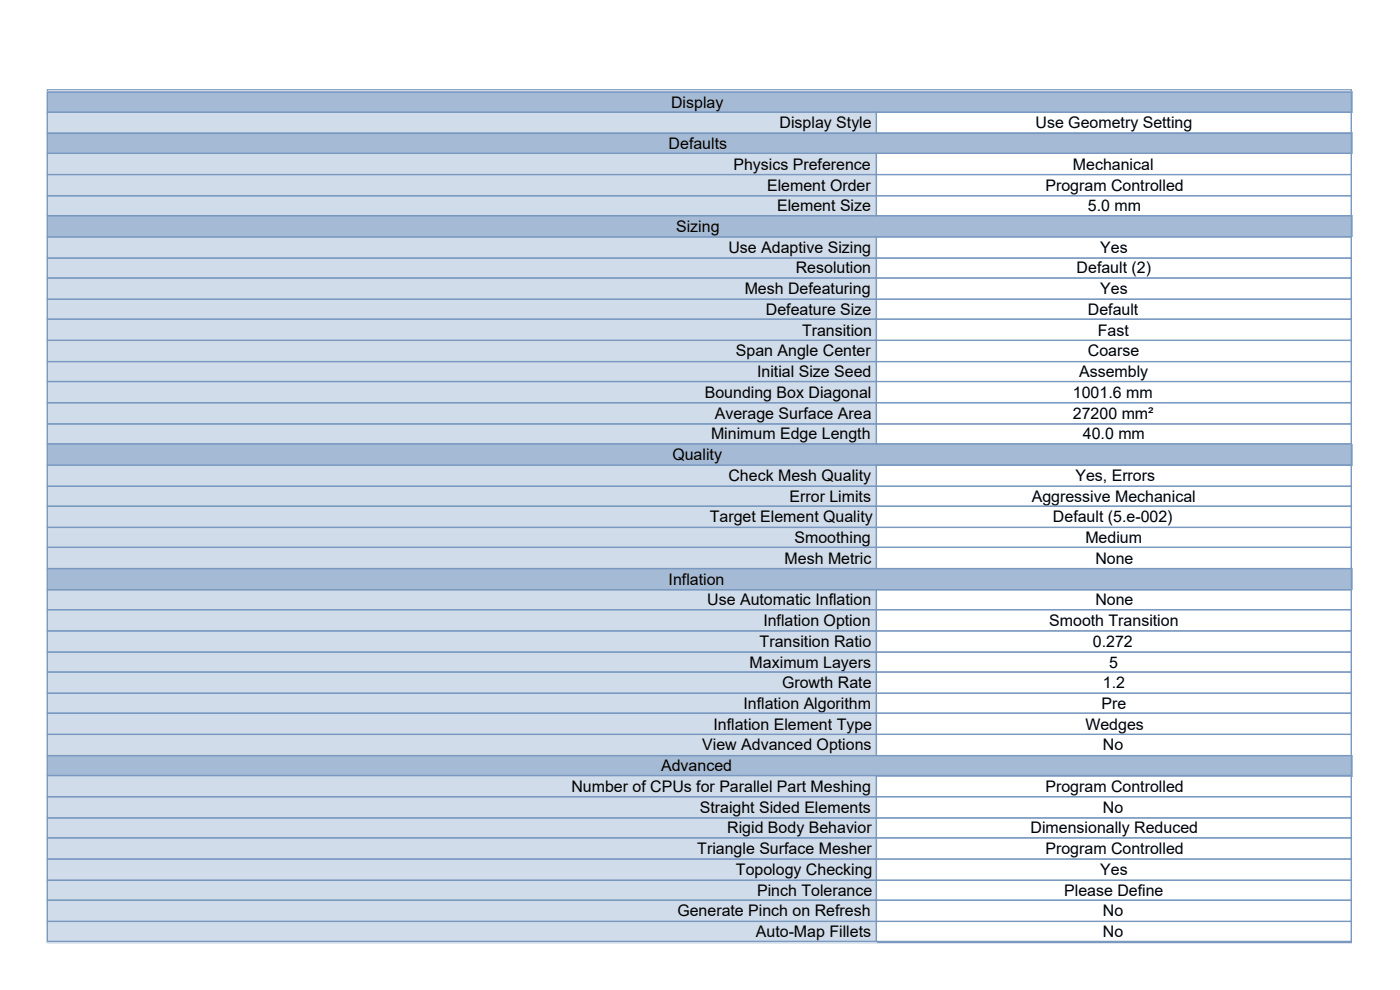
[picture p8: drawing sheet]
<svg xmlns="http://www.w3.org/2000/svg" width="396mm" height="280mm" viewBox="0 0 396 280" stroke-linecap="round" stroke-linejoin="round" font-family="sans-serif">
<defs><g id="words">
<g font-size="4.5">
<text x="189.9" y="30.4">Display</text>
<text x="220.6" y="36.3">Display Style</text>
<text x="293" y="36.3">Use Geometry Setting</text>
<text x="189.2" y="42.2">Defaults</text>
<text x="207.6" y="48">Physics Preference</text>
<text x="217.1" y="53.9">Element Order</text>
<text x="295.8" y="53.9">Program Controlled</text>
<text x="303.6" y="48">Mechanical</text>
<text x="219.9" y="59.8">Element Size</text>
<text x="307.8" y="59.8">5.0 mm</text>
<text x="191.3" y="65.6">Sizing</text>
<text x="206.1" y="71.5">Use Adaptive Sizing</text>
<text x="311.4" y="71.5">Yes</text>
<text x="225.2" y="77.4">Resolution</text>
<text x="304.7" y="77.4">Default (2)</text>
<text x="210.7" y="83.2">Mesh Defeaturing</text>
<text x="311.4" y="83.2">Yes</text>
<text x="216.7" y="89.1">Defeature Size</text>
<text x="307.8" y="89.1">Default</text>
<text x="227" y="95">Transition</text>
<text x="310.7" y="95">Fast</text>
<text x="208.3" y="100.8">Span Angle Center</text>
<text x="307.8" y="100.8">Coarse</text>
<text x="214.3" y="106.7">Initial Size Seed</text>
<text x="305.4" y="106.7">Assembly</text>
<text x="199.4" y="112.6">Bounding Box Diagonal</text>
<text x="303.6" y="112.6">1001.6 mm</text>
<text x="202.3" y="118.4">Average Surface Area</text>
<text x="303.6" y="118.4">27200 mm²</text>
<text x="201.2" y="124.3">Minimum Edge Length</text>
<text x="306.4" y="124.3">40.0 mm</text>
<text x="190.3" y="130.2">Quality</text>
<text x="206.1" y="136.1">Check Mesh Quality</text>
<text x="304.3" y="136.1">Yes, Errors</text>
<text x="223.4" y="141.9">Error Limits</text>
<text x="292" y="141.9">Aggressive Mechanical</text>
<text x="200.8" y="147.8">Target Element Quality</text>
<text x="298" y="147.8">Default (5.e-002)</text>
<text x="224.8" y="153.7">Smoothing</text>
<text x="307.1" y="153.7">Medium</text>
<text x="222" y="159.5">Mesh Metric</text>
<text x="310" y="159.5">None</text>
<text x="189.2" y="165.4">Inflation</text>
<text x="200.1" y="171.3">Use Automatic Inflation</text>
<text x="310" y="171.3">None</text>
<text x="216" y="177.1">Inflation Option</text>
<text x="296.9" y="177.1">Smooth Transition</text>
<text x="215" y="183">Transition Ratio</text>
<text x="309.3" y="183">0.272</text>
<text x="212.1" y="188.9">Maximum Layers</text>
<text x="313.8" y="188.9">5</text>
<text x="221.3" y="194.7">Growth Rate</text>
<text x="312.1" y="194.7">1.2</text>
<text x="210.4" y="200.6">Inflation Algorithm</text>
<text x="311.7" y="200.6">Pre</text>
<text x="201.9" y="206.5">Inflation Element Type</text>
<text x="307.1" y="206.5">Wedges</text>
<text x="198.7" y="212.3">View Advanced Options</text>
<text x="312.1" y="212.3">No</text>
<text x="187.1" y="218.2">Advanced</text>
<text x="161.7" y="224.1">Number of CPUs for Parallel Part Meshing</text>
<text x="295.8" y="224.1">Program Controlled</text>
<text x="198" y="229.9">Straight Sided Elements</text>
<text x="312.1" y="229.9">No</text>
<text x="205.8" y="235.8">Rigid Body Behavior</text>
<text x="291.6" y="235.8">Dimensionally Reduced</text>
<text x="197.3" y="241.7">Triangle Surface Mesher</text>
<text x="295.8" y="241.7">Program Controlled</text>
<text x="208.3" y="247.5">Topology Checking</text>
<text x="311.4" y="247.5">Yes</text>
<text x="214.3" y="253.4">Pinch Tolerance</text>
<text x="301.1" y="253.4">Please Define</text>
<text x="191.7" y="259.3">Generate Pinch on Refresh</text>
<text x="312.1" y="259.3">No</text>
<text x="213.9" y="265.1">Auto-Map Fillets</text>
<text x="312.1" y="265.1">No</text>
</g>
</g></defs>
<path d="M13.4 25.4h369v241.3h-369z" fill="none" stroke="#7a99c0" stroke-width=".35"/>
<path d="M13.4 25.8h369.4v6.2h-369.4z" fill="#a5bad5"/>
<path d="M13.4 31.6h234.7v6.2h-234.7z" fill="#d1dcea"/>
<path d="M13.4 37.5h369.4v6.2h-369.4z" fill="#a5bad5"/>
<g fill="#d1dcea">
<path d="M13.4 43.4h234.7v6.2h-234.7z"/>
<path d="M13.4 49.2h234.7v6.2h-234.7z"/>
<path d="M13.4 55.1h234.7v6.2h-234.7z"/>
</g>
<path d="M13.4 61h369.4v6.2h-369.4z" fill="#a5bad5"/>
<g fill="#d1dcea">
<path d="M13.4 66.8h234.7v6.2h-234.7z"/>
<path d="M13.4 72.7h234.7v6.2h-234.7z"/>
<path d="M13.4 78.6h234.7v6.2h-234.7z"/>
<path d="M13.4 84.4h234.7v6.3h-234.7z"/>
<path d="M13.4 90.3h234.7v6.2h-234.7z"/>
<path d="M13.4 96.2h234.7v6.2h-234.7z"/>
<path d="M13.4 102h234.7v6.3h-234.7z"/>
<path d="M13.4 107.9h234.7v6.2h-234.7z"/>
<path d="M13.4 113.8h234.7v6.2h-234.7z"/>
<path d="M13.4 119.6h234.7v6.3h-234.7z"/>
</g>
<path d="M13.4 125.5h369.4v6.2h-369.4z" fill="#a5bad5"/>
<g fill="#d1dcea">
<path d="M13.4 131.4h234.7v6.2h-234.7z"/>
<path d="M13.4 137.2h234.7v6.3h-234.7z"/>
<path d="M13.4 143.1h234.7v6.2h-234.7z"/>
<path d="M13.4 149h234.7v6.2h-234.7z"/>
<path d="M13.4 154.8h234.7v6.3h-234.7z"/>
</g>
<path d="M13.4 160.7h369.4v6.2h-369.4z" fill="#a5bad5"/>
<g fill="#d1dcea">
<path d="M13.4 166.6h234.7v6.2h-234.7z"/>
<path d="M13.4 172.4h234.7v6.3h-234.7z"/>
<path d="M13.4 178.3h234.7v6.2h-234.7z"/>
<path d="M13.4 184.2h234.7v6.2h-234.7z"/>
<path d="M13.4 190.1h234.7v6.2h-234.7z"/>
<path d="M13.4 195.9h234.7v6.2h-234.7z"/>
<path d="M13.4 201.8h234.7v6.2h-234.7z"/>
<path d="M13.4 207.7h234.7v6.2h-234.7z"/>
</g>
<path d="M13.4 213.5h369.4v6.2h-369.4z" fill="#a5bad5"/>
<g fill="#d1dcea">
<path d="M13.4 219.4h234.7v6.2h-234.7z"/>
<path d="M13.4 225.3h234.7v6.2h-234.7z"/>
<path d="M13.4 231.1h234.7v6.2h-234.7z"/>
<path d="M13.4 237h234.7v6.2h-234.7z"/>
<path d="M13.4 242.9h234.7v6.2h-234.7z"/>
<path d="M13.4 248.7h234.7v6.3h-234.7z"/>
<path d="M13.4 254.6h234.7v6.2h-234.7z"/>
<path d="M13.4 260.5h234.7v6.2h-234.7z"/>
</g>
<g fill="none" stroke="#7a99c0" stroke-width=".35">
<path d="M13.4 26.1h369v5.7h-369zM13.4 31.8h234.6v5.9h-234.6zM13.4 37.7h369v5.7h-369zM248 31.8h134.4v5.9h-134.4zM13.4 43.4h234.6v6h-234.6zM13.4 49.4h234.6v6h-234.6zM13.4 55.4h234.6v5.6h-234.6zM248 43.4h134.4v6h-134.4zM248 49.4h134.4v6h-134.4zM248 55.4h134.4v5.6h-134.4zM13.4 61h369v6h-369zM13.4 67h234.6v6h-234.6z"/>
<path d="M13.4 73h234.6v5.7h-234.6zM13.4 78.7h234.6v6h-234.6zM248 67h134.4v6h-134.4zM248 73h134.4v5.7h-134.4zM248 78.7h134.4v6h-134.4zM13.4 84.7h234.6v5.6h-234.6zM13.4 90.3h234.6v6h-234.6zM13.4 96.3h234.6v6h-234.6zM248 84.7h134.4v5.6h-134.4zM248 90.3h134.4v6h-134.4zM248 96.3h134.4v6h-134.4zM13.4 102.3h234.6v5.7h-234.6z"/>
<path d="M13.4 108h234.6v5.9h-234.6zM13.4 113.9h234.6v6h-234.6zM13.4 119.9h234.6v5.7h-234.6zM248 102.3h134.4v5.7h-134.4zM248 108h134.4v5.9h-134.4zM248 113.9h134.4v6h-134.4zM248 119.9h134.4v5.7h-134.4zM13.4 125.6h369v6h-369zM13.4 131.6h234.6v6h-234.6zM13.4 137.6h234.6v5.6h-234.6zM248 131.6h134.4v6h-134.4zM248 137.6h134.4v5.6h-134.4z"/>
<path d="M13.4 143.2h234.6v6h-234.6zM13.4 149.2h234.6v5.7h-234.6zM13.4 154.9h234.6v6h-234.6zM248 143.2h134.4v6h-134.4zM248 149.2h134.4v5.7h-134.4zM248 154.9h134.4v6h-134.4zM13.4 160.9h369v6h-369zM13.4 166.9h234.6v5.6h-234.6zM13.4 172.5h234.6v6h-234.6zM13.4 178.5h234.6v6h-234.6zM248 166.9h134.4v5.6h-134.4zM248 172.5h134.4v6h-134.4z"/>
<path d="M248 178.5h134.4v6h-134.4zM13.4 184.5h234.6v5.6h-234.6zM13.4 190.1h234.6v6h-234.6zM13.4 196.1h234.6v5.7h-234.6zM248 184.5h134.4v5.6h-134.4zM248 190.1h134.4v6h-134.4zM248 196.1h134.4v5.7h-134.4zM13.4 201.8h234.6v6h-234.6zM13.4 207.8h234.6v6h-234.6zM13.4 213.8h369v5.6h-369zM13.4 219.4h234.6v6h-234.6zM248 201.8h134.4v6h-134.4z"/>
<path d="M248 207.8h134.4v6h-134.4zM248 219.4h134.4v6h-134.4zM13.4 225.4h234.6v6h-234.6zM13.4 231.4h234.6v5.7h-234.6zM13.4 237.1h234.6v6h-234.6zM248 225.4h134.4v6h-134.4zM248 231.4h134.4v5.7h-134.4zM248 237.1h134.4v6h-134.4zM13.4 243.1h234.6v6h-234.6zM13.4 249.1h234.6v5.6h-234.6zM13.4 254.7h234.6v6h-234.6zM248 243.1h134.4v6h-134.4z"/>
<path d="M248 249.1h134.4v5.6h-134.4zM248 254.7h134.4v6h-134.4zM13.4 260.7h234.6v5.6h-234.6zM248 260.7h134.4v5.6h-134.4z"/>
</g>
<use href="#words"/>
</svg>
